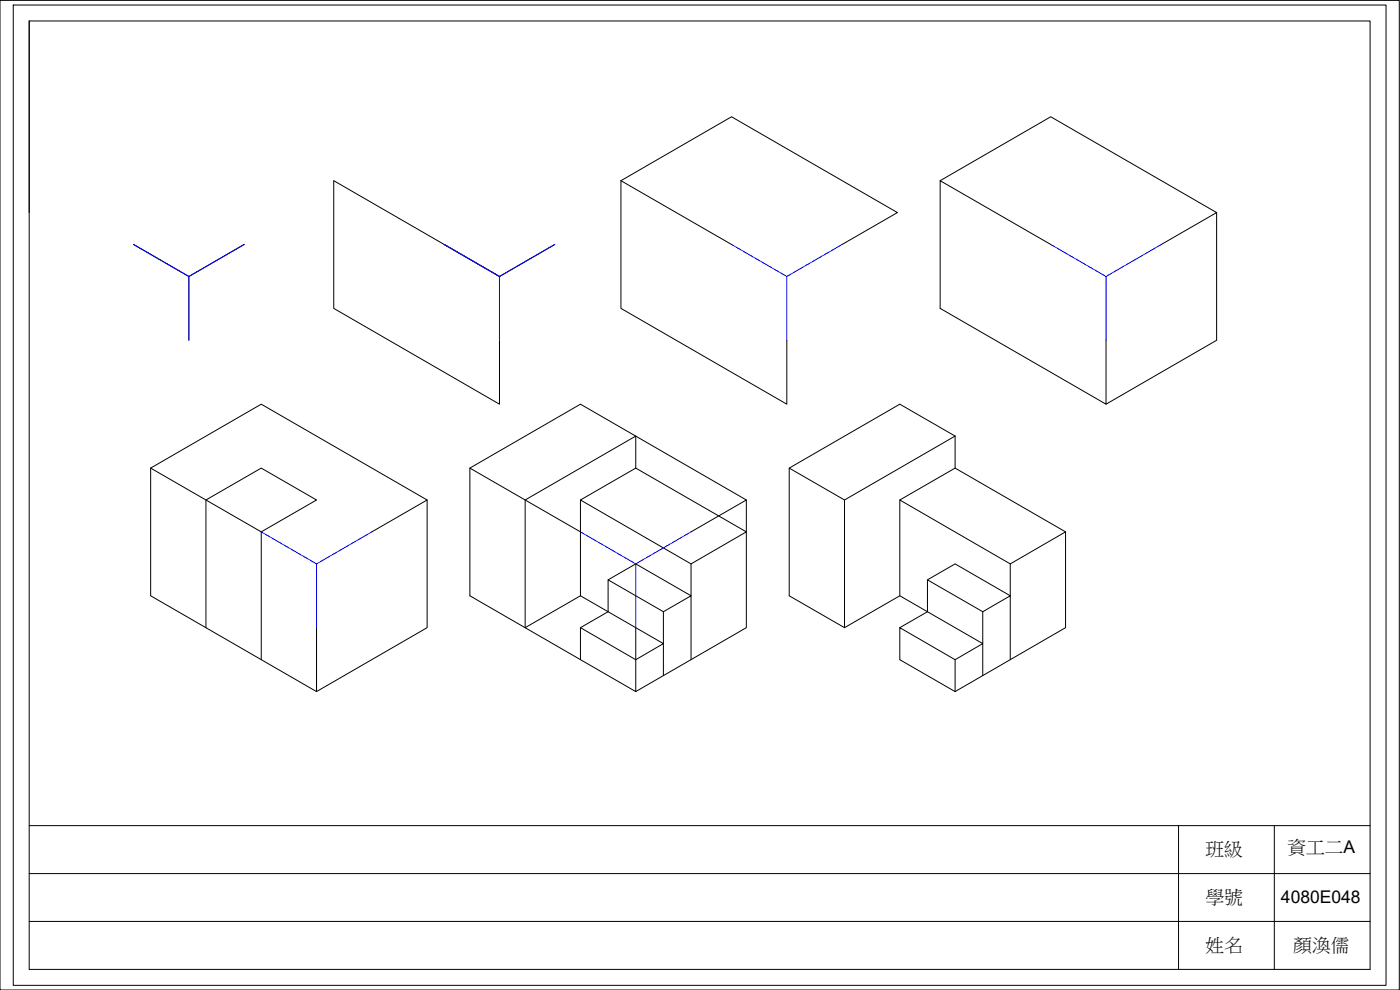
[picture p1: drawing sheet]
<svg xmlns="http://www.w3.org/2000/svg" width="420mm" height="297mm" viewBox="0 0 420 297" stroke-linecap="round" stroke-linejoin="round" font-family="sans-serif">
<defs><g id="words">
<g font-size="5.6">
<text x="361.8" y="256.5">班級</text>
<text x="386.4" y="256.1">資工二A</text>
<text x="361.9" y="270.9">學號</text>
<text x="361.8" y="285.4">姓名</text>
<text x="388.2" y="285.3">顏渙儒</text>
</g>
<text font-size="5.3" x="384.4" y="270.8">4080E048</text>
</g></defs>
<!-- layer: 0 -->
<g fill="none" stroke="#000" stroke-width=".3">
<path d="M0 .1h419.9v296.9h-419.9zM4 1.5h412v294.1h-412zM8.8 6.3h402.4v284.6h-402.4zM186.4 54.2v38.3l49.7 28.8v-19.2M186.4 54.2l33.1-19.2 49.8 28.8-16.6 9.5M186.4 54.2l33.1 19.1M282.2 54.2l33.1-19.2 49.8 28.8-16.6 9.5M40.1 73.3l16.6 9.7v19.1M73.3 73.3l-16.6 9.7M133.3 73.3l16.6 9.7v38.3l-49.7-28.8v-38.3l49.7 28.8 16.6-9.7M315.3 73.3l-33.1-19.1v38.3l49.7 28.8v-19.2M365.1 63.8v38.3l-33.2 19.2"/>
<path d="M286.6 130.8l-16.6-9.5-33.1 19.1v38.4l16.5 9.5M286.6 130.8l-33.2 19.2v38.3M286.6 130.8v9.6l33.2 19.2M45.2 140.4v38.4l49.8 28.7v-19.2M45.2 140.4l33.2-19.1 49.8 28.7-16.6 9.6M45.2 140.4l33.2 19.2M128.2 150v38.3l-33.2 19.2M141 140.4l33.2-19.1 49.8 28.7-16.6 9.6M174.2 159.6l-33.2-19.2v38.4l49.8 28.7v-19.2M174.2 150v28.8M190.8 140.4v-9.6l-33.2 19.2v38.3l16.6-9.5 8.3 4.7M190.8 140.4l33.2 19.2-16.6 9.6v9.6l-16.6-9.6-8.3 4.8"/>
<path d="M190.8 140.4l-16.6 9.6 33.2 19.2M224 150v38.3l-33.2 19.2M236.9 140.4l16.5 9.6M270 150v28.8M286.6 140.4l-16.6 9.6 33.2 19.2M319.8 159.6l-16.6 9.6v9.6l-16.6-9.6-8.3 4.8M319.8 159.6v28.7l-33.2 19.2M61.8 188.3v-38.3l16.6-9.6 16.6 9.6-16.6 9.6v38.3M182.5 183.5l16.6 9.6-8.3 4.8-16.6-9.6v9.6M182.5 183.5v-9.5l16.6 9.5v19.2M182.5 183.5l-8.3 4.8M199.1 183.5l8.3-4.7v19.1"/>
<path d="M270 188.3l16.6 9.6v9.6l-16.6-9.6zM270 188.3l8.3-4.8 16.6 9.6v-9.6l8.3-4.7v19.1M286.6 197.9l8.3-4.8v9.6M294.9 183.5l-16.6-9.5v9.5l-8.3-4.7-16.6 9.5M8.8 247.7h402.4M353.7 247.7v43.2M382.4 247.7v43.2M8.8 276.5h402.4M8.8 262.1h402.4"/>
</g>
<path d="M40.1 73.3l16.6 9.7v19.1M73.3 73.3l-16.6 9.7M133.3 73.3l16.6 9.7 16.6-9.7M219.5 73.3l16.6 9.7v19.1M252.7 73.3l-16.6 9.7M315.3 73.3l16.6 9.7v19.1M348.5 73.3l-16.6 9.7M149.9 83v19.1M78.4 159.6l16.6 9.6v19.1M111.6 159.6l-16.6 9.6M174.2 159.6l16.6 9.6v19.1M207.4 159.6l-16.6 9.6" fill="none" stroke="#00f" stroke-width=".3"/>
<use href="#words"/>
</svg>
